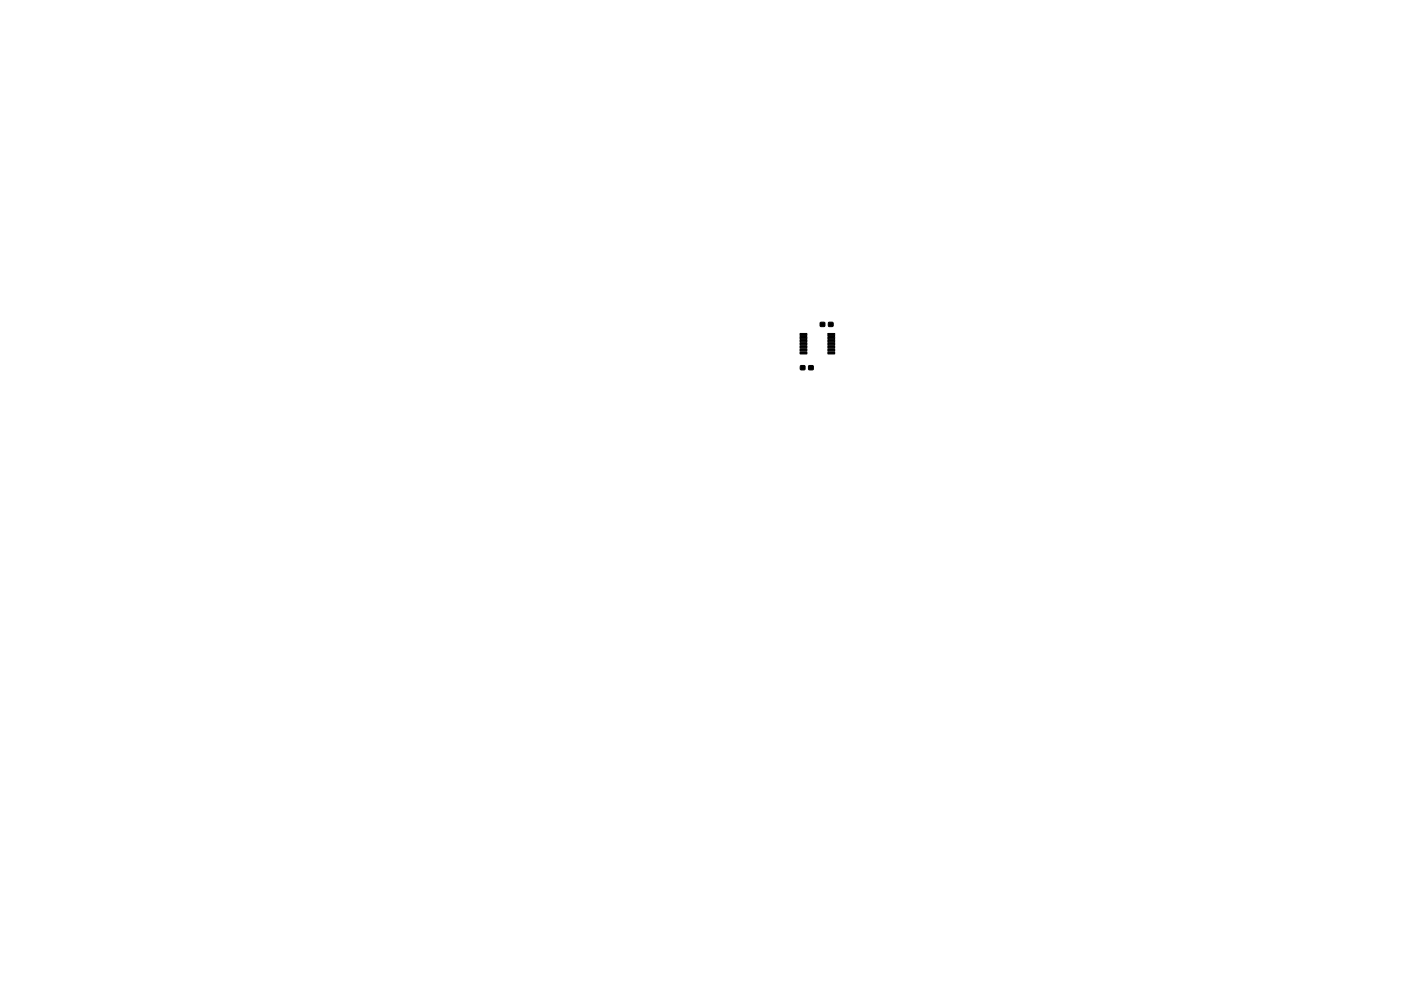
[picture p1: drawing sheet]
<svg xmlns="http://www.w3.org/2000/svg" width="297mm" height="210mm" viewBox="0 0 297 210" stroke-linecap="round" stroke-linejoin="round" font-family="sans-serif">
<g fill="#000" stroke="#000" stroke-width=".21">
<path d="M169.6 70.7h1.5v.5h-1.5zM169.6 71.4h1.5v.4h-1.5zM169.6 72h1.5v.5h-1.5zM169.6 72.7h1.5v.4h-1.5zM169.6 73.3h1.5v.5h-1.5zM169.6 74h1.5v.4h-1.5zM169.6 74.6h1.5v.5h-1.5zM169.7 77.6h.9l.1 .8h-1zM171.5 77.6h.9v.8h-.9zM173.9 68.4h.9l.1 .8h-1zM175.5 74.6h1.5v.5h-1.5zM175.5 74h1.5v.4h-1.5z"/>
<path d="M175.5 73.3h1.5v.5h-1.5zM175.5 72.7h1.5v.4h-1.5zM175.5 72h1.5v.5h-1.5zM175.5 71.4h1.5v.4h-1.5zM175.5 70.7h1.5v.5h-1.5zM175.7 68.4h.9v.8h-.9z"/>
</g>
</svg>
